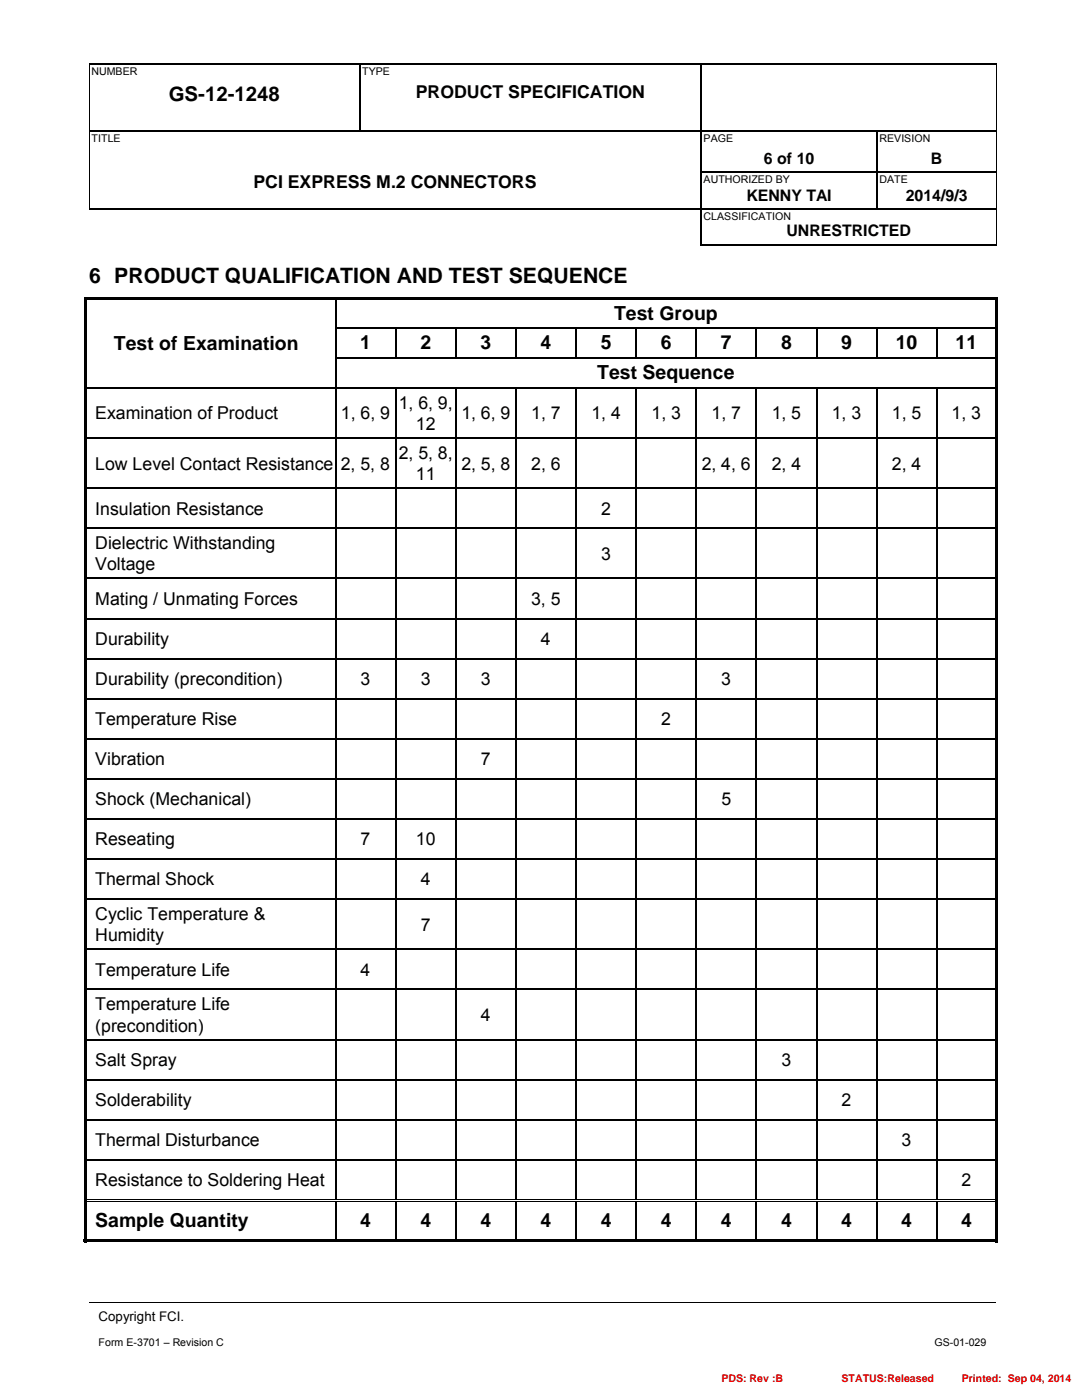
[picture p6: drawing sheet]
<svg xmlns="http://www.w3.org/2000/svg" width="216mm" height="279mm" viewBox="0 0 216 279" stroke-linecap="round" stroke-linejoin="round" font-family="sans-serif">
<defs><g id="words">
<text font-size="4.2" x="17.8" y="56.5">6 PRODUCT QUALIFICATION AND TEST SEQUENCE</text>
<text font-size="4.1" x="33.7" y="20.2">GS-12-1248</text>
<g font-size="3.9">
<text x="122.5" y="63.8">Test Group</text>
<text x="22.7" y="69.8">Test of Examination</text>
<text x="71.9" y="69.7">1</text>
<text x="83.9" y="69.7">2</text>
<text x="95.9" y="69.7">3</text>
<text x="107.9" y="69.7">4</text>
<text x="119.9" y="69.7">5</text>
<text x="131.9" y="69.7">6</text>
<text x="143.8" y="69.7">7</text>
<text x="155.8" y="69.7">8</text>
<text x="167.9" y="69.7">9</text>
<text x="178.8" y="69.7">10</text>
<text x="190.7" y="69.7">11</text>
<text x="119.2" y="75.7">Test Sequence</text>
<text x="19" y="244.9">Sample Quantity</text>
<text x="71.9" y="244.9">4</text>
<text x="83.9" y="244.9">4</text>
<text x="95.9" y="244.9">4</text>
<text x="107.9" y="244.9">4</text>
<text x="119.9" y="244.9">4</text>
<text x="131.9" y="244.9">4</text>
<text x="143.9" y="244.9">4</text>
<text x="155.9" y="244.9">4</text>
<text x="167.9" y="244.9">4</text>
<text x="179.8" y="244.9">4</text>
<text x="191.8" y="244.9">4</text>
</g>
<g font-size="3.5">
<text x="83" y="19.6">PRODUCT SPECIFICATION</text>
<text x="50.6" y="37.5">PCI EXPRESS M.2 CONNECTORS</text>
<text x="19" y="83.7">Examination of Product</text>
<text x="68" y="83.7">1, 6, 9</text>
<text x="79.6" y="81.6">1, 6, 9,</text>
<text x="92.1" y="83.7">1, 6, 9</text>
<text x="106" y="83.7">1, 7</text>
<text x="118" y="83.7">1, 4</text>
<text x="130" y="83.7">1, 3</text>
<text x="142" y="83.7">1, 7</text>
<text x="154" y="83.7">1, 5</text>
<text x="166" y="83.7">1, 3</text>
<text x="178" y="83.7">1, 5</text>
<text x="189.9" y="83.7">1, 3</text>
<text x="83" y="85.8">12</text>
<text x="19" y="93.7">Low Level Contact Resistance 2, 5, 8</text>
<text x="79.6" y="91.6">2, 5, 8,</text>
<text x="83" y="95.8">11</text>
<text x="92.1" y="93.7">2, 5, 8</text>
<text x="106" y="93.7">2, 6</text>
<text x="140" y="93.7">2, 4, 6</text>
<text x="154" y="93.7">2, 4</text>
<text x="178" y="93.7">2, 4</text>
<text x="19" y="102.7">Insulation Resistance</text>
<text x="119.9" y="102.7">2</text>
<text x="19" y="109.6">Dielectric Withstanding</text>
<text x="19" y="113.8">Voltage</text>
<text x="120" y="111.7">3</text>
<text x="19" y="120.7">Mating / Unmating Forces</text>
<text x="106" y="120.7">3, 5</text>
<text x="19" y="128.7">Durability</text>
<text x="107.9" y="128.7">4</text>
<text x="19" y="136.7">Durability (precondition)</text>
<text x="72" y="136.7">3</text>
<text x="84" y="136.7">3</text>
<text x="96" y="136.7">3</text>
<text x="143.9" y="136.7">3</text>
<text x="19" y="144.7">Temperature Rise</text>
<text x="132" y="144.7">2</text>
<text x="19" y="152.7">Vibration</text>
<text x="96" y="152.7">7</text>
<text x="19" y="160.7">Shock (Mechanical)</text>
<text x="143.9" y="160.7">5</text>
<text x="19" y="168.7">Reseating</text>
<text x="72" y="168.7">7</text>
<text x="83" y="168.7">10</text>
<text x="19" y="176.7">Thermal Shock</text>
<text x="84" y="176.7">4</text>
<text x="19" y="183.6">Cyclic Temperature &amp;</text>
<text x="84" y="185.7">7</text>
<text x="19" y="187.9">Humidity</text>
<text x="19" y="194.7">Temperature Life</text>
<text x="72" y="194.7">4</text>
<text x="19" y="201.6">Temperature Life</text>
<text x="96" y="203.8">4</text>
<text x="19" y="205.9">(precondition)</text>
<text x="19" y="212.7">Salt Spray</text>
<text x="155.9" y="212.7">3</text>
<text x="19" y="220.7">Solderability</text>
<text x="167.9" y="220.7">2</text>
<text x="19" y="228.7">Thermal Disturbance</text>
<text x="179.9" y="228.7">3</text>
<text x="19" y="236.7">Resistance to Soldering Heat</text>
<text x="191.9" y="236.7">2</text>
</g>
<g font-size="3.2">
<text x="152.4" y="32.7">6 of 10</text>
<text x="185.8" y="32.7">B</text>
<text x="148.9" y="40.1">KENNY TAI</text>
<text x="180.7" y="40.1">2014/9/3</text>
<text x="156.9" y="47.2">UNRESTRICTED</text>
</g>
<text font-size="2.6" x="19.7" y="263.6">Copyright FCI.</text>
<g font-size="2.1">
<text x="18.3" y="14.9">NUMBER</text>
<text x="72.3" y="14.9">TYPE</text>
<text x="18.3" y="28.3">TITLE</text>
<text x="140.4" y="28.3">PAGE</text>
<text x="175.5" y="28.3">REVISION</text>
<text x="140.4" y="36.5">AUTHORIZED BY</text>
<text x="175.5" y="36.5">DATE</text>
<text x="140.4" y="43.9">CLASSIFICATION</text>
<text x="19.7" y="268.6">Form E-3701 – Revision C</text>
<text x="186.5" y="268.6">GS-01-029</text>
</g>
<g font-size="2.1" fill="#f00">
<text x="143.9" y="275.9">PDS: Rev :B</text>
<text x="167.9" y="275.9">STATUS:Released</text>
<text x="191.9" y="275.9">Printed: Sep 04, 2014</text>
</g>
</g></defs>
<g fill="#000">
<path d="M17.7 12.7h.2v.3h-.2zM71.6 12.7h.3v.3h-.3zM139.8 12.7h.2v.3h-.2zM198.7 12.7h.2v.3h-.2zM17.7 26h.2v.3h-.2zM17.7 34.2h.2v.3h-.2zM17.7 36.7h.2v.3h-.2zM139.8 26h.2v.3h-.2zM139.8 34.2h.2v.3h-.2zM139.8 36.7h.2v.3h-.2zM174.9 26h.2v.3h-.2zM174.9 34.2h.2v.3h-.2z"/>
<path d="M174.9 36.7h.2v.3h-.2zM198.7 26h.2v.3h-.2zM198.7 34.2h.2v.3h-.2zM198.7 36.7h.2v.3h-.2zM16.7 59.3h.5v.5h-.5zM16.7 59.3h50.7v.5h-50.7zM67.4 59.3h131.2v.5h-131.2zM139.8 41.7h.2v.2h-.2zM198.6 59.3h.6v.5h-.6zM198.7 41.7h.2v.2h-.2zM16.7 59.8h.5v5.5h-.5zM16.7 65.3h.5v.3h-.5z"/>
<path d="M16.7 65.6h.5v5.7h-.5zM16.7 71.3h.5v.3h-.5zM16.7 71.6h.5v5.7h-.5zM16.7 77.3h.5v.3h-.5zM66.8 65.3h.3v.3h-.3zM66.8 71.3h.3v.3h-.3zM66.8 77.3h.3v.3h-.3zM78.8 65.3h.3v.3h-.3zM78.8 77.3h.3v.3h-.3zM90.8 65.3h.3v.3h-.3zM90.8 77.3h.3v.3h-.3zM102.8 65.3h.3v.3h-.3z"/>
<path d="M102.8 77.3h.3v.3h-.3zM114.8 65.3h.3v.3h-.3zM114.8 77.3h.3v.3h-.3zM126.8 65.3h.3v.3h-.3zM126.8 77.3h.3v.3h-.3zM138.8 65.3h.3v.3h-.3zM138.8 77.3h.3v.3h-.3zM150.8 65.3h.3v.3h-.3zM150.8 77.3h.3v.3h-.3zM162.8 65.3h.3v.3h-.3zM162.8 77.3h.3v.3h-.3zM174.8 65.3h.2v.3h-.2z"/>
<path d="M174.8 77.3h.2v.3h-.2zM186.8 65.3h.2v.3h-.2zM186.8 77.3h.2v.3h-.2zM198.6 59.8h.6v5.5h-.6zM198.6 65.3h.6v.3h-.6zM198.6 65.6h.6v5.7h-.6zM198.6 71.3h.6v.3h-.6zM198.6 71.6h.6v5.7h-.6zM198.6 77.3h.6v.3h-.6zM16.7 77.6h.5v9.7h-.5zM16.7 87.3h.5v.3h-.5zM16.7 87.6h.5v9.7h-.5z"/>
<path d="M16.7 97.3h.5v.3h-.5zM66.8 87.3h.3v.3h-.3zM66.8 97.3h.3v.3h-.3zM78.8 87.3h.3v.3h-.3zM78.8 97.3h.3v.3h-.3zM90.8 87.3h.3v.3h-.3zM90.8 97.3h.3v.3h-.3zM102.8 87.3h.3v.3h-.3zM102.8 97.3h.3v.3h-.3zM114.8 87.3h.3v.3h-.3zM114.8 97.3h.3v.3h-.3zM126.8 87.3h.3v.3h-.3z"/>
<path d="M126.8 97.3h.3v.3h-.3zM138.8 87.3h.3v.3h-.3zM138.8 97.3h.3v.3h-.3zM150.8 87.3h.3v.3h-.3zM150.8 97.3h.3v.3h-.3zM162.8 87.3h.3v.3h-.3zM162.8 97.3h.3v.3h-.3zM174.8 87.3h.2v.3h-.2zM174.8 97.3h.2v.3h-.2zM186.8 87.3h.2v.3h-.2zM186.8 97.3h.2v.3h-.2zM198.6 77.6h.6v9.7h-.6z"/>
<path d="M198.6 87.3h.6v.3h-.6zM198.6 87.6h.6v9.7h-.6zM198.6 97.3h.6v.3h-.6zM16.7 97.6h.5v7.7h-.5zM16.7 105.3h.5v.3h-.5zM16.7 105.6h.5v9.7h-.5zM16.7 115.3h.5v.3h-.5zM66.8 105.3h.3v.3h-.3zM66.8 115.3h.3v.3h-.3zM78.8 105.3h.3v.3h-.3zM78.8 115.3h.3v.3h-.3zM90.8 105.3h.3v.3h-.3z"/>
<path d="M90.8 115.3h.3v.3h-.3zM102.8 105.3h.3v.3h-.3zM102.8 115.3h.3v.3h-.3zM114.8 105.3h.3v.3h-.3zM114.8 115.3h.3v.3h-.3zM126.8 105.3h.3v.3h-.3zM126.8 115.3h.3v.3h-.3zM138.8 105.3h.3v.3h-.3zM138.8 115.3h.3v.3h-.3zM150.8 105.3h.3v.3h-.3zM150.8 115.3h.3v.3h-.3zM162.8 105.3h.3v.3h-.3z"/>
<path d="M162.8 115.3h.3v.3h-.3zM174.8 105.3h.2v.3h-.2zM174.8 115.3h.2v.3h-.2zM186.8 105.3h.2v.3h-.2zM186.8 115.3h.2v.3h-.2zM198.6 97.6h.6v7.7h-.6zM198.6 105.3h.6v.3h-.6zM198.6 105.6h.6v9.7h-.6zM198.6 115.3h.6v.3h-.6zM16.7 115.6h.5v7.7h-.5zM16.7 123.3h.5v.3h-.5zM16.7 123.6h.5v7.7h-.5z"/>
<path d="M16.7 131.3h.5v.3h-.5zM16.7 131.6h.5v7.7h-.5zM16.7 139.3h.5v.3h-.5zM66.8 123.3h.3v.3h-.3zM66.8 131.3h.3v.3h-.3zM66.8 139.3h.3v.3h-.3zM78.8 123.3h.3v.3h-.3zM78.8 131.3h.3v.3h-.3zM78.8 139.3h.3v.3h-.3zM90.8 123.3h.3v.3h-.3zM90.8 131.3h.3v.3h-.3zM90.8 139.3h.3v.3h-.3z"/>
<path d="M102.8 123.3h.3v.3h-.3zM102.8 131.3h.3v.3h-.3zM102.8 139.3h.3v.3h-.3zM114.8 123.3h.3v.3h-.3zM114.8 131.3h.3v.3h-.3zM114.8 139.3h.3v.3h-.3zM126.8 123.3h.3v.3h-.3zM126.8 131.3h.3v.3h-.3zM126.8 139.3h.3v.3h-.3zM138.8 123.3h.3v.3h-.3zM138.8 131.3h.3v.3h-.3zM138.8 139.3h.3v.3h-.3z"/>
<path d="M150.8 123.3h.3v.3h-.3zM150.8 131.3h.3v.3h-.3zM150.8 139.3h.3v.3h-.3zM162.8 123.3h.3v.3h-.3zM162.8 131.3h.3v.3h-.3zM162.8 139.3h.3v.3h-.3zM174.8 123.3h.2v.3h-.2zM174.8 131.3h.2v.3h-.2zM174.8 139.3h.2v.3h-.2zM186.8 123.3h.2v.3h-.2zM186.8 131.3h.2v.3h-.2zM186.8 139.3h.2v.3h-.2z"/>
<path d="M198.6 115.6h.6v7.7h-.6zM198.6 123.3h.6v.3h-.6zM198.6 123.6h.6v7.7h-.6zM198.6 131.3h.6v.3h-.6zM198.6 131.6h.6v7.7h-.6zM198.6 139.3h.6v.3h-.6zM16.7 139.6h.5v7.7h-.5zM16.7 147.3h.5v.3h-.5zM16.7 147.6h.5v7.7h-.5zM16.7 155.3h.5v.3h-.5zM66.8 147.3h.3v.3h-.3zM66.8 155.3h.3v.3h-.3z"/>
<path d="M78.8 147.3h.3v.3h-.3zM78.8 155.3h.3v.3h-.3zM90.8 147.3h.3v.3h-.3zM90.8 155.3h.3v.3h-.3zM102.8 147.3h.3v.3h-.3zM102.8 155.3h.3v.3h-.3zM114.8 147.3h.3v.3h-.3zM114.8 155.3h.3v.3h-.3zM126.8 147.3h.3v.3h-.3zM126.8 155.3h.3v.3h-.3zM138.8 147.3h.3v.3h-.3zM138.8 155.3h.3v.3h-.3z"/>
<path d="M150.8 147.3h.3v.3h-.3zM150.8 155.3h.3v.3h-.3zM162.8 147.3h.3v.3h-.3zM162.8 155.3h.3v.3h-.3zM174.8 147.3h.2v.3h-.2zM174.8 155.3h.2v.3h-.2zM186.8 147.3h.2v.3h-.2zM186.8 155.3h.2v.3h-.2zM198.6 139.6h.6v7.7h-.6zM198.6 147.3h.6v.3h-.6zM198.6 147.6h.6v7.7h-.6zM198.6 155.3h.6v.3h-.6z"/>
<path d="M16.7 155.6h.5v7.7h-.5zM16.7 163.3h.5v.3h-.5zM16.7 163.6h.5v7.7h-.5zM16.7 171.3h.5v.3h-.5zM16.7 171.6h.5v7.7h-.5zM16.7 179.3h.5v.3h-.5zM66.8 163.3h.3v.3h-.3zM66.8 171.3h.3v.3h-.3zM66.8 179.3h.3v.3h-.3zM78.8 163.3h.3v.3h-.3zM78.8 171.3h.3v.3h-.3zM78.8 179.3h.3v.3h-.3z"/>
<path d="M90.8 163.3h.3v.3h-.3zM90.8 171.3h.3v.3h-.3zM90.8 179.3h.3v.3h-.3zM102.8 163.3h.3v.3h-.3zM102.8 171.3h.3v.3h-.3zM102.8 179.3h.3v.3h-.3zM114.8 163.3h.3v.3h-.3zM114.8 171.3h.3v.3h-.3zM114.8 179.3h.3v.3h-.3zM126.8 163.3h.3v.3h-.3zM126.8 171.3h.3v.3h-.3zM126.8 179.3h.3v.3h-.3z"/>
<path d="M138.8 163.3h.3v.3h-.3zM138.8 171.3h.3v.3h-.3zM138.8 179.3h.3v.3h-.3zM150.8 163.3h.3v.3h-.3zM150.8 171.3h.3v.3h-.3zM150.8 179.3h.3v.3h-.3zM162.8 163.3h.3v.3h-.3zM162.8 171.3h.3v.3h-.3zM162.8 179.3h.3v.3h-.3zM174.8 163.3h.2v.3h-.2zM174.8 171.3h.2v.3h-.2zM174.8 179.3h.2v.3h-.2z"/>
<path d="M186.8 163.3h.2v.3h-.2zM186.8 171.3h.2v.3h-.2zM186.8 179.3h.2v.3h-.2zM198.6 155.6h.6v7.7h-.6zM198.6 163.3h.6v.3h-.6zM198.6 163.6h.6v7.7h-.6zM198.6 171.3h.6v.3h-.6zM198.6 171.6h.6v7.7h-.6zM198.6 179.3h.6v.3h-.6zM16.7 179.6h.5v9.7h-.5zM16.7 189.3h.5v.3h-.5zM16.7 189.6h.5v7.7h-.5z"/>
<path d="M16.7 197.3h.5v.3h-.5zM66.8 189.3h.3v.3h-.3zM66.8 197.3h.3v.3h-.3zM78.8 189.3h.3v.3h-.3zM78.8 197.3h.3v.3h-.3zM90.8 189.3h.3v.3h-.3zM90.8 197.3h.3v.3h-.3zM102.8 189.3h.3v.3h-.3zM102.8 197.3h.3v.3h-.3zM114.8 189.3h.3v.3h-.3zM114.8 197.3h.3v.3h-.3zM126.8 189.3h.3v.3h-.3z"/>
<path d="M126.8 197.3h.3v.3h-.3zM138.8 189.3h.3v.3h-.3zM138.8 197.3h.3v.3h-.3zM150.8 189.3h.3v.3h-.3zM150.8 197.3h.3v.3h-.3zM162.8 189.3h.3v.3h-.3zM162.8 197.3h.3v.3h-.3zM174.8 189.3h.2v.3h-.2zM174.8 197.3h.2v.3h-.2zM186.8 189.3h.2v.3h-.2zM186.8 197.3h.2v.3h-.2zM198.6 179.6h.6v9.7h-.6z"/>
<path d="M198.6 189.3h.6v.3h-.6zM198.6 189.6h.6v7.7h-.6zM198.6 197.3h.6v.3h-.6zM16.7 197.6h.5v9.7h-.5zM16.7 207.3h.5v.3h-.5zM16.7 207.6h.5v7.7h-.5zM16.7 215.3h.5v.3h-.5zM66.8 207.3h.3v.3h-.3zM66.8 215.3h.3v.3h-.3zM78.8 207.3h.3v.3h-.3zM78.8 215.3h.3v.3h-.3zM90.8 207.3h.3v.3h-.3z"/>
<path d="M90.8 215.3h.3v.3h-.3zM102.8 207.3h.3v.3h-.3zM102.8 215.3h.3v.3h-.3zM114.8 207.3h.3v.3h-.3zM114.8 215.3h.3v.3h-.3zM126.8 207.3h.3v.3h-.3zM126.8 215.3h.3v.3h-.3zM138.8 207.3h.3v.3h-.3zM138.8 215.3h.3v.3h-.3zM150.8 207.3h.3v.3h-.3zM150.8 215.3h.3v.3h-.3zM162.8 207.3h.3v.3h-.3z"/>
<path d="M162.8 215.3h.3v.3h-.3zM174.8 207.3h.2v.3h-.2zM174.8 215.3h.2v.3h-.2zM186.8 207.3h.2v.3h-.2zM186.8 215.3h.2v.3h-.2zM198.6 197.6h.6v9.7h-.6zM198.6 207.3h.6v.3h-.6zM198.6 207.6h.6v7.7h-.6zM198.6 215.3h.6v.3h-.6zM16.7 215.6h.5v7.8h-.5zM16.7 223.4h.5v.2h-.5zM16.7 223.6h.5v7.8h-.5z"/>
<path d="M16.7 231.4h.5v.2h-.5zM16.7 231.6h.5v7.8h-.5zM16.7 239.4h.5v.5h-.5zM66.8 223.4h.3v.2h-.3zM66.8 231.4h.3v.2h-.3zM66.8 239.9h.3zM66.8 239.4h.6v.1h-.6zM66.8 239.7h.6v.2h-.6zM78.8 223.4h.3v.2h-.3zM78.8 231.4h.3v.2h-.3zM78.8 239.9h.3zM78.8 239.4h.6v.1h-.6z"/>
<path d="M78.8 239.7h.6v.2h-.6zM90.8 223.4h.3v.2h-.3zM90.8 231.4h.3v.2h-.3zM90.8 239.9h.3zM90.8 239.4h.6v.1h-.6zM90.8 239.7h.6v.2h-.6zM102.8 223.4h.3v.2h-.3zM102.8 231.4h.3v.2h-.3zM102.8 239.9h.3zM102.8 239.4h.5v.1h-.5zM102.8 239.7h.5v.2h-.5zM114.8 223.4h.3v.2h-.3z"/>
<path d="M114.8 231.4h.3v.2h-.3zM114.8 239.9h.3zM114.8 239.4h.5v.1h-.5zM114.8 239.7h.5v.2h-.5zM126.8 223.4h.3v.2h-.3zM126.8 231.4h.3v.2h-.3zM126.8 239.9h.3zM126.8 239.4h.5v.1h-.5zM126.8 239.7h.5v.2h-.5zM138.8 223.4h.3v.2h-.3zM138.8 231.4h.3v.2h-.3zM138.8 239.9h.3z"/>
<path d="M138.8 239.4h.5v.1h-.5zM138.8 239.7h.5v.2h-.5zM150.8 223.4h.3v.2h-.3zM150.8 231.4h.3v.2h-.3zM150.8 239.9h.3zM150.8 239.4h.5v.1h-.5zM150.8 239.7h.5v.2h-.5zM162.8 223.4h.3v.2h-.3zM162.8 231.4h.3v.2h-.3zM162.8 239.9h.3zM162.8 239.4h.5v.1h-.5zM162.8 239.7h.5v.2h-.5z"/>
<path d="M174.8 223.4h.2v.2h-.2zM174.8 231.4h.2v.2h-.2zM174.8 239.9h.2zM174.8 239.4h.5v.1h-.5zM174.8 239.7h.5v.2h-.5zM186.8 223.4h.2v.2h-.2zM186.8 231.4h.2v.2h-.2zM186.8 239.9h.2zM186.8 239.4h.5v.1h-.5zM186.8 239.7h.5v.2h-.5zM198.6 215.6h.6v7.8h-.6zM198.6 223.4h.6v.2h-.6z"/>
<path d="M198.6 223.6h.6v7.8h-.6zM198.6 231.4h.6v.2h-.6zM198.6 231.6h.6v7.8h-.6zM198.6 239.4h.6v.5h-.6zM16.7 239.9h.5v8h-.5zM16.7 247.4h50.1v.5h-50.1zM66.8 247.4h12v.5h-12zM78.8 247.4h12v.5h-12zM90.8 247.4h12v.5h-12zM102.8 247.4h12v.5h-12zM114.8 247.4h12v.5h-12zM126.8 247.4h.6v.5h-.6z"/>
<path d="M127.4 247.4h11.4v.5h-11.4zM138.8 247.4h12v.5h-12zM150.8 247.4h12v.5h-12zM162.8 247.4h12v.5h-12zM174.8 247.4h12v.5h-12zM186.8 247.4h11.8v.5h-11.8zM198.6 239.9h.6v8h-.6zM198.6 247.4h.6v.5h-.6z"/>
</g>
<g fill="none" stroke="#000" stroke-width=".25">
<path d="M17.9 12.8h53.7M71.8 13v13M71.9 12.8h67.9M139.9 13v13M140 12.8h58.7M17.9 26.1h121.9M139.9 26.3v7.9M139.9 34.5v2.2M139.9 37v4.7M140 26.1h34.9M140 34.4h34.9M175 26.3v7.9"/>
<path d="M175 34.5v2.2M175 37v4.7M175.1 26.1h23.6M175.1 34.4h23.6M17.7 41.8h122.1M67 59.8v5.5M139.8 48.9h58.9M139.9 41.9v7.1M140 41.8h58.7M17.2 77.4h49.6M67 65.6v5.7M67 71.6v5.7"/>
<path d="M67 77.6v9.7M67.1 65.4h11.7M67.1 71.4h131.5M67.1 77.4h11.7M79 65.6v5.7M79 77.6v9.7M79.1 65.4h11.7M79.1 77.4h11.7M91 65.6v5.7M91 77.6v9.7M91.1 65.4h11.7M91.1 77.4h11.7"/>
<path d="M103 65.6v5.7M103 77.6v9.7M103.1 65.4h11.7M103.1 77.4h11.7M115 65.6v5.7M115 77.6v9.7M115.1 65.4h11.7M115.1 77.4h11.7M127 65.6v5.7M127 77.6v9.7M127.1 65.4h11.7M127.1 77.4h11.7"/>
<path d="M138.9 65.6v5.7M138.9 77.6v9.7M139.1 65.4h11.7M139.1 77.4h11.7M150.9 65.6v5.7M150.9 77.6v9.7M151.1 65.4h11.7M151.1 77.4h11.7M162.9 65.6v5.7M162.9 77.6v9.7M163.1 65.4h11.7M163.1 77.4h11.7"/>
<path d="M174.9 65.6v5.7M174.9 77.6v9.7M175 65.4h11.8M175 77.4h11.8M186.9 65.6v5.7M186.9 77.6v9.7M187 65.4h11.6M187 77.4h11.6M17.2 87.4h49.6M17.2 97.4h49.6M67 87.6v9.7M67 97.6v7.7"/>
<path d="M67.1 87.4h11.7M67.1 97.4h11.7M79 87.6v9.7M79 97.6v7.7M79.1 87.4h11.7M79.1 97.4h11.7M91 87.6v9.7M91 97.6v7.7M91.1 87.4h11.7M91.1 97.4h11.7M103 87.6v9.7M103 97.6v7.7"/>
<path d="M103.1 87.4h11.7M103.1 97.4h11.7M115 87.6v9.7M115 97.6v7.7M115.1 87.4h11.7M115.1 97.4h11.7M127 87.6v9.7M127 97.6v7.7M127.1 87.4h11.7M127.1 97.4h11.7M138.9 87.6v9.7M138.9 97.6v7.7"/>
<path d="M139.1 87.4h11.7M139.1 97.4h11.7M150.9 87.6v9.7M150.9 97.6v7.7M151.1 87.4h11.7M151.1 97.4h11.7M162.9 87.6v9.7M162.9 97.6v7.7M163.1 87.4h11.7M163.1 97.4h11.7M174.9 87.6v9.7M174.9 97.6v7.7"/>
<path d="M175 87.4h11.8M175 97.4h11.8M186.9 87.6v9.7M186.9 97.6v7.7M187 87.4h11.6M187 97.4h11.6M17.2 105.4h49.6M17.2 115.4h49.6M67 105.6v9.7M67 115.6v7.7M67.1 105.4h11.7M67.1 115.4h11.7"/>
<path d="M79 105.6v9.7M79 115.6v7.7M79.1 105.4h11.7M79.1 115.4h11.7M91 105.6v9.7M91 115.6v7.7M91.1 105.4h11.7M91.1 115.4h11.7M103 105.6v9.7M103 115.6v7.7M103.1 105.4h11.7M103.1 115.4h11.7"/>
<path d="M115 105.6v9.7M115 115.6v7.7M115.1 105.4h11.7M115.1 115.4h11.7M127 105.6v9.7M127 115.6v7.7M127.1 105.4h11.7M127.1 115.4h11.7M138.9 105.6v9.7M138.9 115.6v7.7M139.1 105.4h11.7M139.1 115.4h11.7"/>
<path d="M150.9 105.6v9.7M150.9 115.6v7.7M151.1 105.4h11.7M151.1 115.4h11.7M162.9 105.6v9.7M162.9 115.6v7.7M163.1 105.4h11.7M163.1 115.4h11.7M174.9 105.6v9.7M174.9 115.6v7.7M175 105.4h11.8M175 115.4h11.8"/>
<path d="M186.9 105.6v9.7M186.9 115.6v7.7M187 105.4h11.6M187 115.4h11.6M17.2 123.4h49.6M17.2 131.4h49.6M17.2 139.4h49.6M67 123.6v7.7M67 131.6v7.7M67 139.6v7.7M67.1 123.4h11.7M67.1 131.4h11.7"/>
<path d="M67.1 139.4h11.7M79 123.6v7.7M79 131.6v7.7M79 139.6v7.7M79.1 123.4h11.7M79.1 131.4h11.7M79.1 139.4h11.7M91 123.6v7.7M91 131.6v7.7M91 139.6v7.7M91.1 123.4h11.7M91.1 131.4h11.7"/>
<path d="M91.1 139.4h11.7M103 123.6v7.7M103 131.6v7.7M103 139.6v7.7M103.1 123.4h11.7M103.1 131.4h11.7M103.1 139.4h11.7M115 123.6v7.7M115 131.6v7.7M115 139.6v7.7M115.1 123.4h11.7M115.1 131.4h11.7"/>
<path d="M115.1 139.4h11.7M127 123.6v7.7M127 131.6v7.7M127 139.6v7.7M127.1 123.4h11.7M127.1 131.4h11.7M127.1 139.4h11.7M138.9 123.6v7.7M138.9 131.6v7.7M138.9 139.6v7.7M139.1 123.4h11.7M139.1 131.4h11.7"/>
<path d="M139.1 139.4h11.7M150.9 123.6v7.7M150.9 131.6v7.7M150.9 139.6v7.7M151.1 123.4h11.7M151.1 131.4h11.7M151.1 139.4h11.7M162.9 123.6v7.7M162.9 131.6v7.7M162.9 139.6v7.7M163.1 123.4h11.7M163.1 131.4h11.7"/>
<path d="M163.1 139.4h11.7M174.9 123.6v7.7M174.9 131.6v7.7M174.9 139.6v7.7M175 123.4h11.8M175 131.4h11.8M175 139.4h11.8M186.9 123.6v7.7M186.9 131.6v7.7M186.9 139.6v7.7M187 123.4h11.6M187 131.4h11.6"/>
<path d="M187 139.4h11.6M17.2 147.4h49.6M17.2 155.4h49.6M67 147.6v7.7M67 155.6v7.7M67.1 147.4h11.7M67.1 155.4h11.7M79 147.6v7.7M79 155.6v7.7M79.1 147.4h11.7M79.1 155.4h11.7M91 147.6v7.7"/>
<path d="M91 155.6v7.7M91.1 147.4h11.7M91.1 155.4h11.7M103 147.6v7.7M103 155.6v7.7M103.1 147.4h11.7M103.1 155.4h11.7M115 147.6v7.7M115 155.6v7.7M115.1 147.4h11.7M115.1 155.4h11.7M127 147.6v7.7"/>
<path d="M127 155.6v7.7M127.1 147.4h11.7M127.1 155.4h11.7M138.9 147.6v7.7M138.9 155.6v7.7M139.1 147.4h11.7M139.1 155.4h11.7M150.9 147.6v7.7M150.9 155.6v7.7M151.1 147.4h11.7M151.1 155.4h11.7M162.9 147.6v7.7"/>
<path d="M162.9 155.6v7.7M163.1 147.4h11.7M163.1 155.4h11.7M174.9 147.6v7.7M174.9 155.6v7.7M175 147.4h11.8M175 155.4h11.8M186.9 147.6v7.7M186.9 155.6v7.7M187 147.4h11.6M187 155.4h11.6M17.2 163.4h49.6"/>
<path d="M17.2 171.4h49.6M17.2 179.5h49.6M67 163.6v7.7M67 171.6v7.7M67 179.6v9.7M67.1 163.4h11.7M67.1 171.4h11.7M67.1 179.5h11.7M79 163.6v7.7M79 171.6v7.7M79 179.6v9.7M79.1 163.4h11.7"/>
<path d="M79.1 171.4h11.7M79.1 179.5h11.7M91 163.6v7.7M91 171.6v7.7M91 179.6v9.7M91.1 163.4h11.7M91.1 171.4h11.7M91.1 179.5h11.7M103 163.6v7.7M103 171.6v7.7M103 179.6v9.7M103.1 163.4h11.7"/>
<path d="M103.1 171.4h11.7M103.1 179.5h11.7M115 163.6v7.7M115 171.6v7.7M115 179.6v9.7M115.1 163.4h11.7M115.1 171.4h11.7M115.1 179.5h11.7M127 163.6v7.7M127 171.6v7.7M127 179.6v9.7M127.1 163.4h11.7"/>
<path d="M127.1 171.5h11.7M127.1 179.5h11.7M138.9 163.6v7.7M138.9 171.6v7.7M138.9 179.6v9.7M139.1 163.4h11.7M139.1 171.4h11.7M139.1 179.5h11.7M150.9 163.6v7.7M150.9 171.6v7.7M150.9 179.6v9.7M151.1 163.4h11.7"/>
<path d="M151.1 171.4h11.7M151.1 179.5h11.7M162.9 163.6v7.7M162.9 171.6v7.7M162.9 179.6v9.7M163.1 163.4h11.7M163.1 171.4h11.7M163.1 179.5h11.7M174.9 163.6v7.7M174.9 171.6v7.7M174.9 179.6v9.7M175 163.4h11.8"/>
<path d="M175 171.4h11.8M175 179.5h11.8M186.9 163.6v7.7M186.9 171.6v7.7M186.9 179.6v9.7M187 163.4h11.6M187 171.4h11.6M187 179.5h11.6M17.2 189.5h49.6M17.2 197.5h49.6M67 189.6v7.7M67 197.6v9.7"/>
<path d="M67.1 189.5h11.7M67.1 197.5h11.7M79 189.6v7.7M79 197.6v9.7M79.1 189.5h11.7M79.1 197.5h11.7M91 189.6v7.7M91 197.6v9.7M91.1 189.5h11.7M91.1 197.5h11.7M103 189.6v7.7M103 197.6v9.7"/>
<path d="M103.1 189.5h11.7M103.1 197.5h11.7M115 189.6v7.7M115 197.6v9.7M115.1 189.5h11.7M115.1 197.5h11.7M127 189.6v7.7M127 197.6v9.7M127.1 189.5h11.7M127.1 197.5h11.7M138.9 189.6v7.7M138.9 197.6v9.7"/>
<path d="M139.1 189.5h11.7M139.1 197.5h11.7M150.9 189.6v7.7M150.9 197.6v9.7M151.1 189.5h11.7M151.1 197.5h11.7M162.9 189.6v7.7M162.9 197.6v9.7M163.1 189.5h11.7M163.1 197.5h11.7M174.9 189.6v7.7M174.9 197.6v9.7"/>
<path d="M175 189.5h11.8M175 197.5h11.8M186.9 189.6v7.7M186.9 197.6v9.7M187 189.5h11.6M187 197.5h11.6M17.2 207.5h49.6M17.2 215.5h49.6M67 207.6v7.7M67 215.6v7.8M67.1 207.5h11.7M67.1 215.5h11.7"/>
<path d="M79 207.6v7.7M79 215.6v7.8M79.1 207.5h11.7M79.1 215.5h11.7M91 207.6v7.7M91 215.6v7.8M91.1 207.5h11.7M91.1 215.5h11.7M103 207.6v7.7M103 215.6v7.8M103.1 207.5h11.7M103.1 215.5h11.7"/>
<path d="M115 207.6v7.7M115 215.6v7.8M115.1 207.5h11.7M115.1 215.5h11.7M127 207.6v7.7M127 215.6v7.8M127.1 207.5h11.7M127.1 215.5h11.7M138.9 207.6v7.7M138.9 215.6v7.8M139.1 207.5h11.7M139.1 215.5h11.7"/>
<path d="M150.9 207.6v7.7M150.9 215.6v7.8M151.1 207.5h11.7M151.1 215.5h11.7M162.9 207.6v7.7M162.9 215.6v7.8M163.1 207.5h11.7M163.1 215.5h11.7M174.9 207.6v7.7M174.9 215.6v7.8M175 207.5h11.8M175 215.5h11.8"/>
<path d="M186.9 207.6v7.7M186.9 215.6v7.8M187 207.5h11.6M187 215.5h11.6M17.2 223.5h49.6M17.2 231.5h49.6M67 223.6v7.8M67 231.6v7.8M67 239.9v7.5M67.1 223.5h11.7M67.1 231.5h11.7M79 223.6v7.8"/>
<path d="M79 231.6v7.8M79 239.9v7.5M79.1 223.5h11.7M79.1 231.5h11.7M91 223.6v7.8M91 231.6v7.8M91 239.9v7.5M91.1 223.5h11.7M91.1 231.5h11.7M103 223.6v7.8M103 231.6v7.8M103 239.9v7.5"/>
<path d="M103.1 223.5h11.7M103.1 231.5h11.7M115 223.6v7.8M115 231.6v7.8M115 239.9v7.5M115.1 223.5h11.7M115.1 231.5h11.7M127 223.6v7.8M127 231.6v7.8M127 239.9v7.5M127.1 223.5h11.7M127.1 231.5h11.7"/>
<path d="M138.9 223.6v7.8M138.9 231.6v7.8M138.9 239.9v7.5M139.1 223.5h11.7M139.1 231.5h11.7M150.9 223.6v7.8M150.9 231.6v7.8M150.9 239.9v7.5M151.1 223.5h11.7M151.1 231.5h11.7M162.9 223.6v7.8M162.9 231.6v7.8"/>
<path d="M162.9 239.9v7.5M163.1 223.5h11.7M163.1 231.5h11.7M174.9 223.6v7.8M174.9 231.6v7.8M174.9 239.9v7.5M175 223.5h11.8M175 231.5h11.8M186.9 223.6v7.8M186.9 231.6v7.8M186.9 239.9v7.5M187 223.5h11.6"/>
<path d="M187 231.5h11.6"/>
</g>
<g fill="none" stroke="#000" stroke-width=".2">
<path d="M17.8 13v13M198.8 13v13M17.8 26.3v7.9M17.8 34.5v2.2M17.8 37v4.7M198.8 26.3v7.9M198.8 34.5v2.2M198.8 37v4.7M198.8 41.9v7.1M17.2 239.4h49.6M17.2 239.8h49.6M67.4 239.4h11.4"/>
<path d="M67.4 239.8h11.4M79.4 239.4h11.4M79.4 239.8h11.4M91.4 239.4h11.4M91.4 239.8h11.4M103.3 239.4h11.5M103.3 239.8h11.5M115.3 239.4h11.5M115.3 239.8h11.5M127.3 239.4h11.5M127.3 239.8h11.5M139.3 239.4h11.5"/>
<path d="M139.3 239.8h11.5M151.3 239.4h11.5M151.3 239.8h11.5M163.3 239.4h11.5M163.3 239.8h11.5M175.3 239.4h11.5M175.3 239.8h11.5M187.3 239.4h11.3M187.3 239.8h11.3M17.8 260h181"/>
</g>
<use href="#words"/>
</svg>
